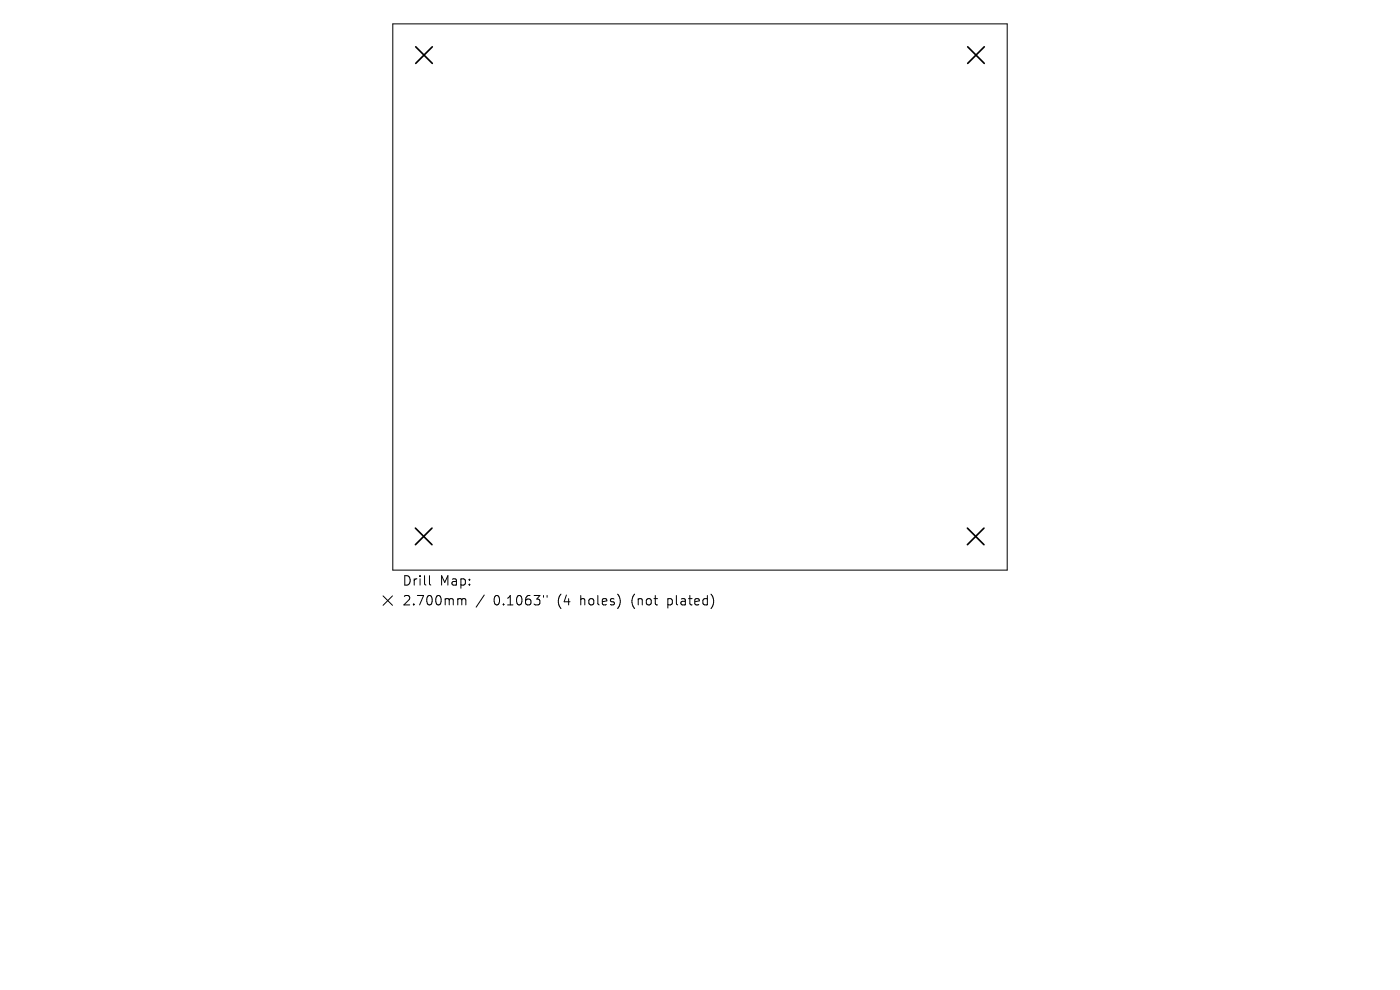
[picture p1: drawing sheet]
<svg xmlns="http://www.w3.org/2000/svg" width="297mm" height="210mm" viewBox="0 0 297 210" stroke-linecap="round" stroke-linejoin="round" font-family="sans-serif">
<defs><g id="words">
<g font-size="2.8">
<text x="85.3" y="124.5">Drill</text>
<text x="93.3" y="124.5">Map:</text>
<text x="85.3" y="128.7">2.700mm</text>
<text x="104.7" y="128.7">0.1063&quot;</text>
<text x="118.4" y="128.7">(4</text>
<text x="123.4" y="128.7">holes)</text>
<text x="134.5" y="128.7">(not</text>
<text x="142.3" y="128.7">plated)</text>
</g>
</g></defs>
<path d="M83.3 5.1h130.4v115.8h-130.4zM81.3 126.4l2 2M83.3 126.4l-2 2M91.1 122.1v1.7l.3 .3M97.4 127l.5 .1 .1 .2M98 127.3l.3-.3 .4 .1 .1 1.2M98 127.3v1M102.7 126.2l-1.7 2.6M115.3 126.3v.4M116.1 126.3v.4" fill="none" stroke="#000" stroke-width=".21"/>
<path d="M88.2 9.9l3.5 3.5M91.7 9.9l-3.5 3.5M205.3 9.9l3.5 3.5M208.8 9.9l-3.5 3.5M88.1 112l3.5 3.5M91.6 112l-3.5 3.5M205.2 112l3.5 3.5M208.7 112l-3.5 3.5" fill="none" stroke="#000" stroke-width=".35"/>
<use href="#words"/>
</svg>
